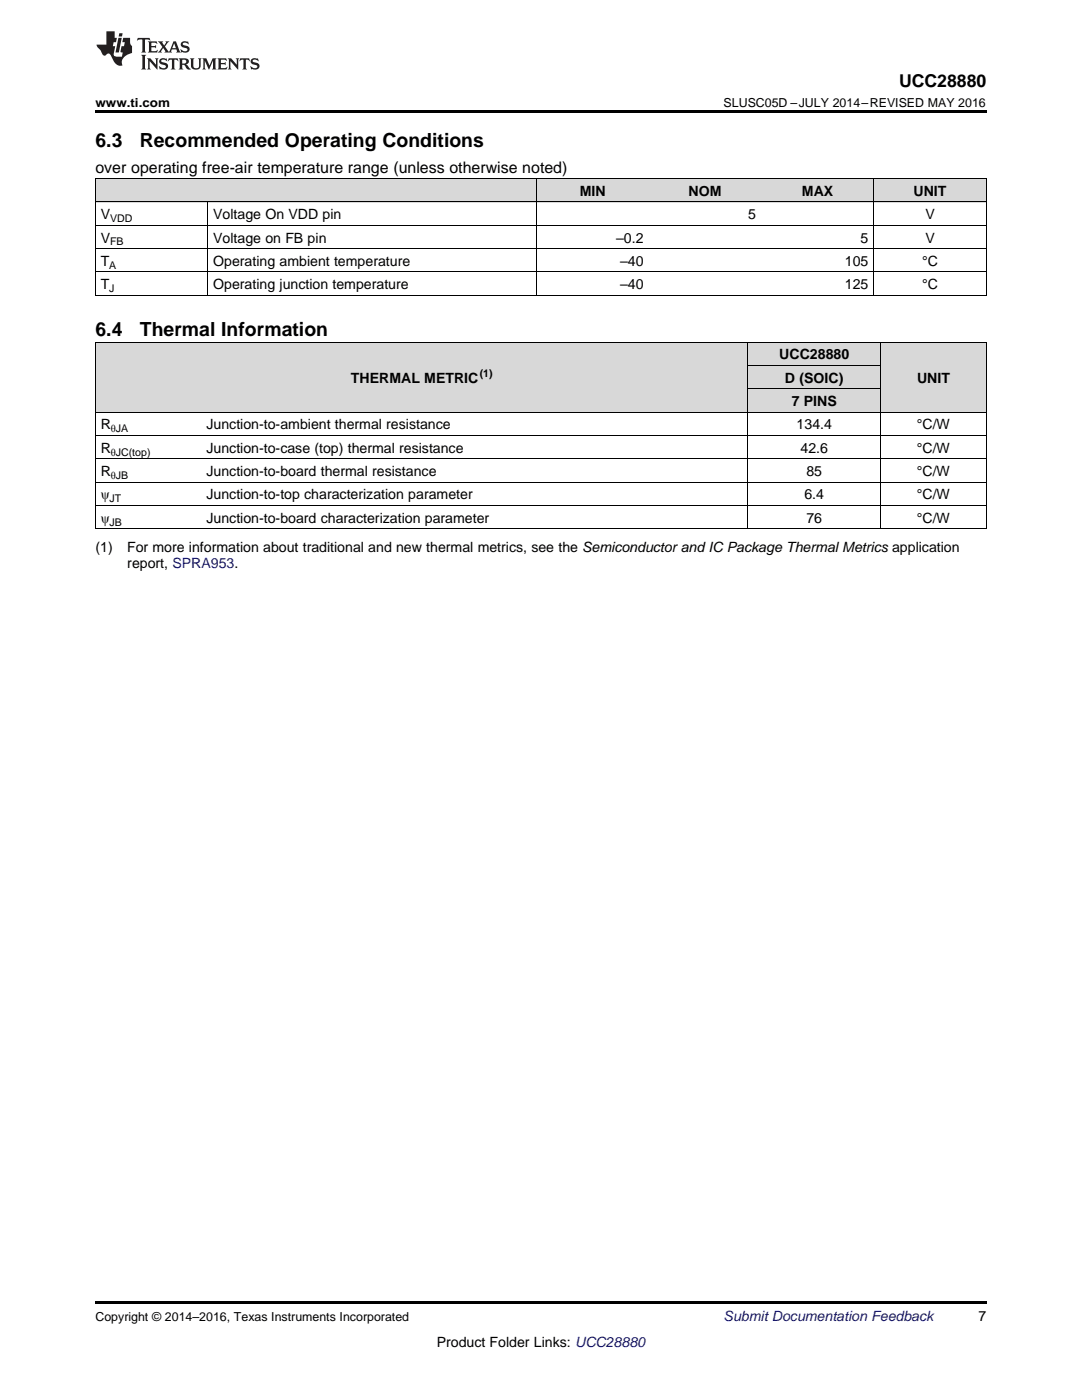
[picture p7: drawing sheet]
<svg xmlns="http://www.w3.org/2000/svg" width="216mm" height="279mm" viewBox="0 0 216 279" stroke-linecap="round" stroke-linejoin="round" font-family="sans-serif">
<defs><g id="words">
<g font-size="3.9">
<text x="19" y="29.3">6.3</text>
<text x="27.9" y="29.3">Recommended Operating Conditions</text>
<text x="19" y="67.1">6.4</text>
<text x="27.9" y="67.1">Thermal Information</text>
</g>
<text font-size="3.5" x="179.4" y="17.3">UCC28880</text>
<text font-size="3.2" x="19" y="34.4">over operating free-air temperature range (unless otherwise noted)</text>
<g font-size="2.8">
<text x="115.7" y="39.1">MIN</text>
<text x="137.4" y="39.1">NOM</text>
<text x="160" y="39.1">MAX</text>
<text x="182.3" y="39.1">UNIT</text>
<text x="20.1" y="43.7">V</text>
<text x="42.5" y="43.7">Voltage On VDD pin</text>
<text x="149.3" y="43.7">5</text>
<text x="184.6" y="43.7">V</text>
<text x="20.1" y="48.4">V</text>
<text x="20.1" y="53.1">T</text>
<text x="42.5" y="48.4">Voltage on FB pin</text>
<text x="42.5" y="53.1">Operating ambient temperature</text>
<text x="122.9" y="48.4">–0.2</text>
<text x="123.7" y="53.1">–40</text>
<text x="168.6" y="53.1">105</text>
<text x="171.7" y="48.4">5</text>
<text x="184" y="53.1">°C</text>
<text x="184.6" y="48.4">V</text>
<text x="20.1" y="57.7">T</text>
<text x="42.5" y="57.7">Operating junction temperature</text>
<text x="123.7" y="57.7">–40</text>
<text x="168.6" y="57.7">125</text>
<text x="184" y="57.7">°C</text>
<text x="155.5" y="71.7">UCC28880</text>
<text x="70" y="76.4">THERMAL METRIC</text>
<text x="156.6" y="76.4">D (SOIC)</text>
<text x="183" y="76.4">UNIT</text>
<text x="158" y="81">7 PINS</text>
<text x="20.1" y="85.7">R</text>
<text x="41.2" y="85.7">Junction-to-ambient thermal resistance</text>
<text x="159" y="85.7">134.4</text>
<text x="183" y="85.7">°C/W</text>
<text x="20.1" y="90.3">R</text>
<text x="20.1" y="95">R</text>
<text x="41.2" y="90.3">Junction-to-case (top) thermal resistance</text>
<text x="41.2" y="95">Junction-to-board thermal resistance</text>
<text x="159.7" y="90.3">42.6</text>
<text x="160.9" y="95">85</text>
<text x="183" y="90.3">°C/W</text>
<text x="183" y="95">°C/W</text>
<text x="20.1" y="99.7">ψ</text>
<text x="41.2" y="99.7">Junction-to-top characterization parameter</text>
<text x="160.5" y="99.7">6.4</text>
<text x="183" y="99.7">°C/W</text>
<text x="20.1" y="104.3">ψ</text>
<text x="41.2" y="104.3">Junction-to-board characterization parameter</text>
<text x="160.9" y="104.3">76</text>
<text x="183" y="104.3">°C/W</text>
<text x="19" y="110.2">(1)</text>
<text x="25.4" y="110.2">For more information about traditional and new thermal metrics, see the Semiconductor and IC Package Thermal Metrics application</text>
<text x="25.4" y="113.3">report, SPRA953.</text>
<text x="195.3" y="263.6">7</text>
<text x="87.1" y="268.9">Product Folder Links: UCC28880</text>
</g>
<text font-size="2.8" fill="#0000c8" x="144.4" y="263.6">Submit Documentation Feedback</text>
<g font-size="2.5">
<text x="19" y="21.4">www.ti.com</text>
<text x="144.4" y="21.4">SLUSC05D –JULY 2014–REVISED MAY 2016</text>
<text x="19" y="263.6">Copyright © 2014–2016, Texas Instruments Incorporated</text>
</g>
<g font-size="2.1">
<text x="22" y="44.3">VDD</text>
<text x="21.8" y="53.6">A</text>
<text x="22" y="49">FB</text>
<text x="21.8" y="58.3">J</text>
<text x="95.7" y="75.2">(1)</text>
<text x="22.1" y="86.3">θJA</text>
<text x="22.1" y="90.9">θJC(top)</text>
<text x="22.1" y="95.6">θJB</text>
<text x="21.9" y="100.2">JT</text>
<text x="21.9" y="104.9">JB</text>
</g>
</g></defs>
<g fill="#d8d8d8">
<path d="M19 68.3h21.1v14h-21.1z"/>
<path d="M40.1 68.3h109.2v14h-109.2z"/>
<path d="M175.7 68.3h21.1v14h-21.1z"/>
<path d="M149.3 77.6h26.4v4.7h-26.4z"/>
<path d="M149.3 73h26.4v4.6h-26.4z"/>
<path d="M149.3 68.3h26.4v4.7h-26.4z"/>
<path d="M19 35.7h22.5v4.7h-22.5z"/>
<path d="M41.5 35.7h65.6v4.7h-65.6z"/>
<path d="M107.1 35.7h22.4v4.7h-22.4z"/>
<path d="M129.5 35.7h22.4v4.7h-22.4z"/>
<path d="M151.9 35.7h22.5v4.7h-22.5z"/>
<path d="M174.4 35.7h22.4v4.7h-22.4z"/>
</g>
<path d="M19 22h177.8v.5h-177.8zM19 58.9l.2 .1zM107 58.9l.1 .1zM174.3 58.9l.1 .1zM196.7 58.9l.1 .1zM19 105.6h.2zM149.2 105.6h.1zM175.6 105.6h.1zM196.7 105.6h.1zM19 259.7h177.8v.5h-177.8z" fill="#000"/>
<g fill="none" stroke="#000" stroke-width=".2">
<path d="M19 35.6h177.8M19.1 35.7v23.3M107 35.7v23.3M174.3 35.7v23.3M196.8 35.7v23.3M19 58.9h177.8M19 54.3h177.8M19 49.6h177.8M19 45h177.8M19 40.3h177.8M41.4 40.3v18.7M19 68.3h177.8"/>
<path d="M19.1 68.3v37.3M149.2 68.3v37.3M149.3 77.6h26.4M149.3 72.9h26.4M175.7 68.3v37.3M196.8 68.3v37.3M19 96.2h177.8M19 91.6h177.8M19 86.9h177.8M19 82.3h177.8M19 105.5h177.8M19 100.9h177.8"/>
</g>
<g fill="#231f20">
<path d="M27.5 7.6l-.1 .5 .4-.2h.6v.1v2.1l-.2 .4h1l-.3-.4v-2.1l.1-.1h.5l.5 .2-.2-.5zM29.5 8.3l.2 .3v1.5l-.2 .4h1.8l.2-.6a1.04 1.04 0 0 1-1.3 .2v-.7h.6l.3 .2v-.6l-.3 .2h-.6v-.6l.8-.1 .4 .3-.2-.5zM31.5 8.3l.9 1.1-.9 1.1h.8l-.2-.2 .5-.7 .4 .7-.2 .2h1.5l-.1-.2 .1-.4h.9l.1 .4-.2 .2h1l-.3-.3-.7-1.9h-.5l-.9 2-.8-1 .9-1h-.8l.1 .3-.3 .5-.4-.6 .2-.2zM34.7 8.6l.4 1h-.7zM36.3 8.4a.63 .63 0 0 0-.2 .7 .63 .63 0 0 0 .6 .4l.6 .2 .1 .2a.75 .75 0 0 1-.7 .4 .75 .75 0 0 1-.6-.5l.1 .7 .1-.1a1.11 1.11 0 0 0 1.5-.6 1.13 1.13 0 0 0-1.2-.8l-.1-.4a1.04 1.04 0 0 1 1.2 .2l-.2-.5-.1 .1-.5-.2zM28.2 10.9l.2 .4v2.2l-.2 .4h1l-.3-.4v-2.2l.3-.4zM29.3 11.6l.3 .4v1.5l-.3 .4h.8l-.2-.4v-1.3l1.5 1.7v-1.9l.2-.4h-.7l.2 .4v.9l-1.1-1.3zM32 11.8a.62 .62 0 0 0-.2 .7 .62 .62 0 0 0 .6 .4l.6 .1 .1 .3a.76 .76 0 0 1-.7 .3 .76 .76 0 0 1-.6-.4l.1 .7 .1-.1a1.11 1.11 0 0 0 1.5-.6 1.13 1.13 0 0 0-1.2-.8l-.1-.4a1.04 1.04 0 0 1 1.2 .2l-.2-.6-.1 .1-.5-.1zM33.7 11.6l-.2 .6a.61 .61 0 0 1 .8-.3v1.6l-.2 .4h.9l-.2-.4v-1.6a.63 .63 0 0 1 .8 .3l-.2-.6zM35.6 11.6l.3 .4v1.5l-.3 .4h1l-.2-.2v-.8l.5 .2a.76 .76 0 0 0 1.2 .7l-1-1a.58 .58 0 0 0 .6-.5 .58 .58 0 0 0-.5-.6zM36.4 11.9h.1a.45 .45 0 0 1 .5 .1 .45 .45 0 0 1 .1 .5l-.7 .2zM37.9 11.6l.2 .2a2.17 2.17 0 0 0 .3 1.9 .99 .99 0 0 0 1.6-.6v-1.1l.2-.4h-.7l.2 .2a1.92 1.92 0 0 1-.2 1.8 .6 .6 0 0 1-.9-.5v-1.1l.2-.4zM40.4 11.6l.2 .4v1.5l-.2 .4h.7l-.2-.4v-1.4l.8 1.8 .8-1.8v1.4l-.2 .4h.9l-.2-.4v-1.5l.2-.4h-.8l-.6 1.5-.6-1.5zM43.4 11.6l.2 .4v1.5l-.2 .4h1.8l.2-.6a1.04 1.04 0 0 1-1.3 .1v-.6h.5l.4 .2v-.6l-.4 .2h-.5v-.7h.8l.3 .3-.1-.6zM45.5 11.6l.2 .4v1.5l-.2 .4h.7l-.2-.4v-1.3l1.5 1.7v-1.9l.2-.4h-.7l.2 .4v.9l-1.1-1.3zM47.9 11.6l-.1 .6a.61 .61 0 0 1 .8-.3v1.6l-.3 .4h1l-.3-.4 .1-1.6a.63 .63 0 0 1 .7 .3l-.1-.6zM50.2 11.8a.62 .62 0 0 0-.2 .7 .62 .62 0 0 0 .6 .4l.6 .1 .2 .3a.76 .76 0 0 1-.8 .3 .76 .76 0 0 1-.6-.4l.1 .7 .2-.1a1.11 1.11 0 0 0 1.5-.6 1.13 1.13 0 0 0-1.3-.8l-.1-.4a1.04 1.04 0 0 1 1.2 .2l-.1-.6-.2 .1-.5-.1z"/>
<path d="M21.2 6.3v2.6h-1.9l.1 .4 .7 .9a.91 .91 0 0 0 1 .8 .56 .56 0 0 1 .5-.3 .56 .56 0 0 1 .5 .3l.4 .8a1.53 1.53 0 0 0 1.9 1.2 1.54 1.54 0 0 1 1-2.1l.9-.3v-1.4a1.52 1.52 0 0 1-.3-1.6h-1.4l-.2 .8h.5l-.2 .8h-.4l-.2 1v.2l.4 .1-.2 .8a1.93 1.93 0 0 1-1.6-.3l.3-1.8h-.5l.2-.8h.4l.2-.8h-.4v-1.3zM23.6 7.6l-.6 2.9h.7l.6-2.9zM23.8 6.6l-.1 .7h.6l.2-.7z"/>
</g>
<use href="#words"/>
</svg>
